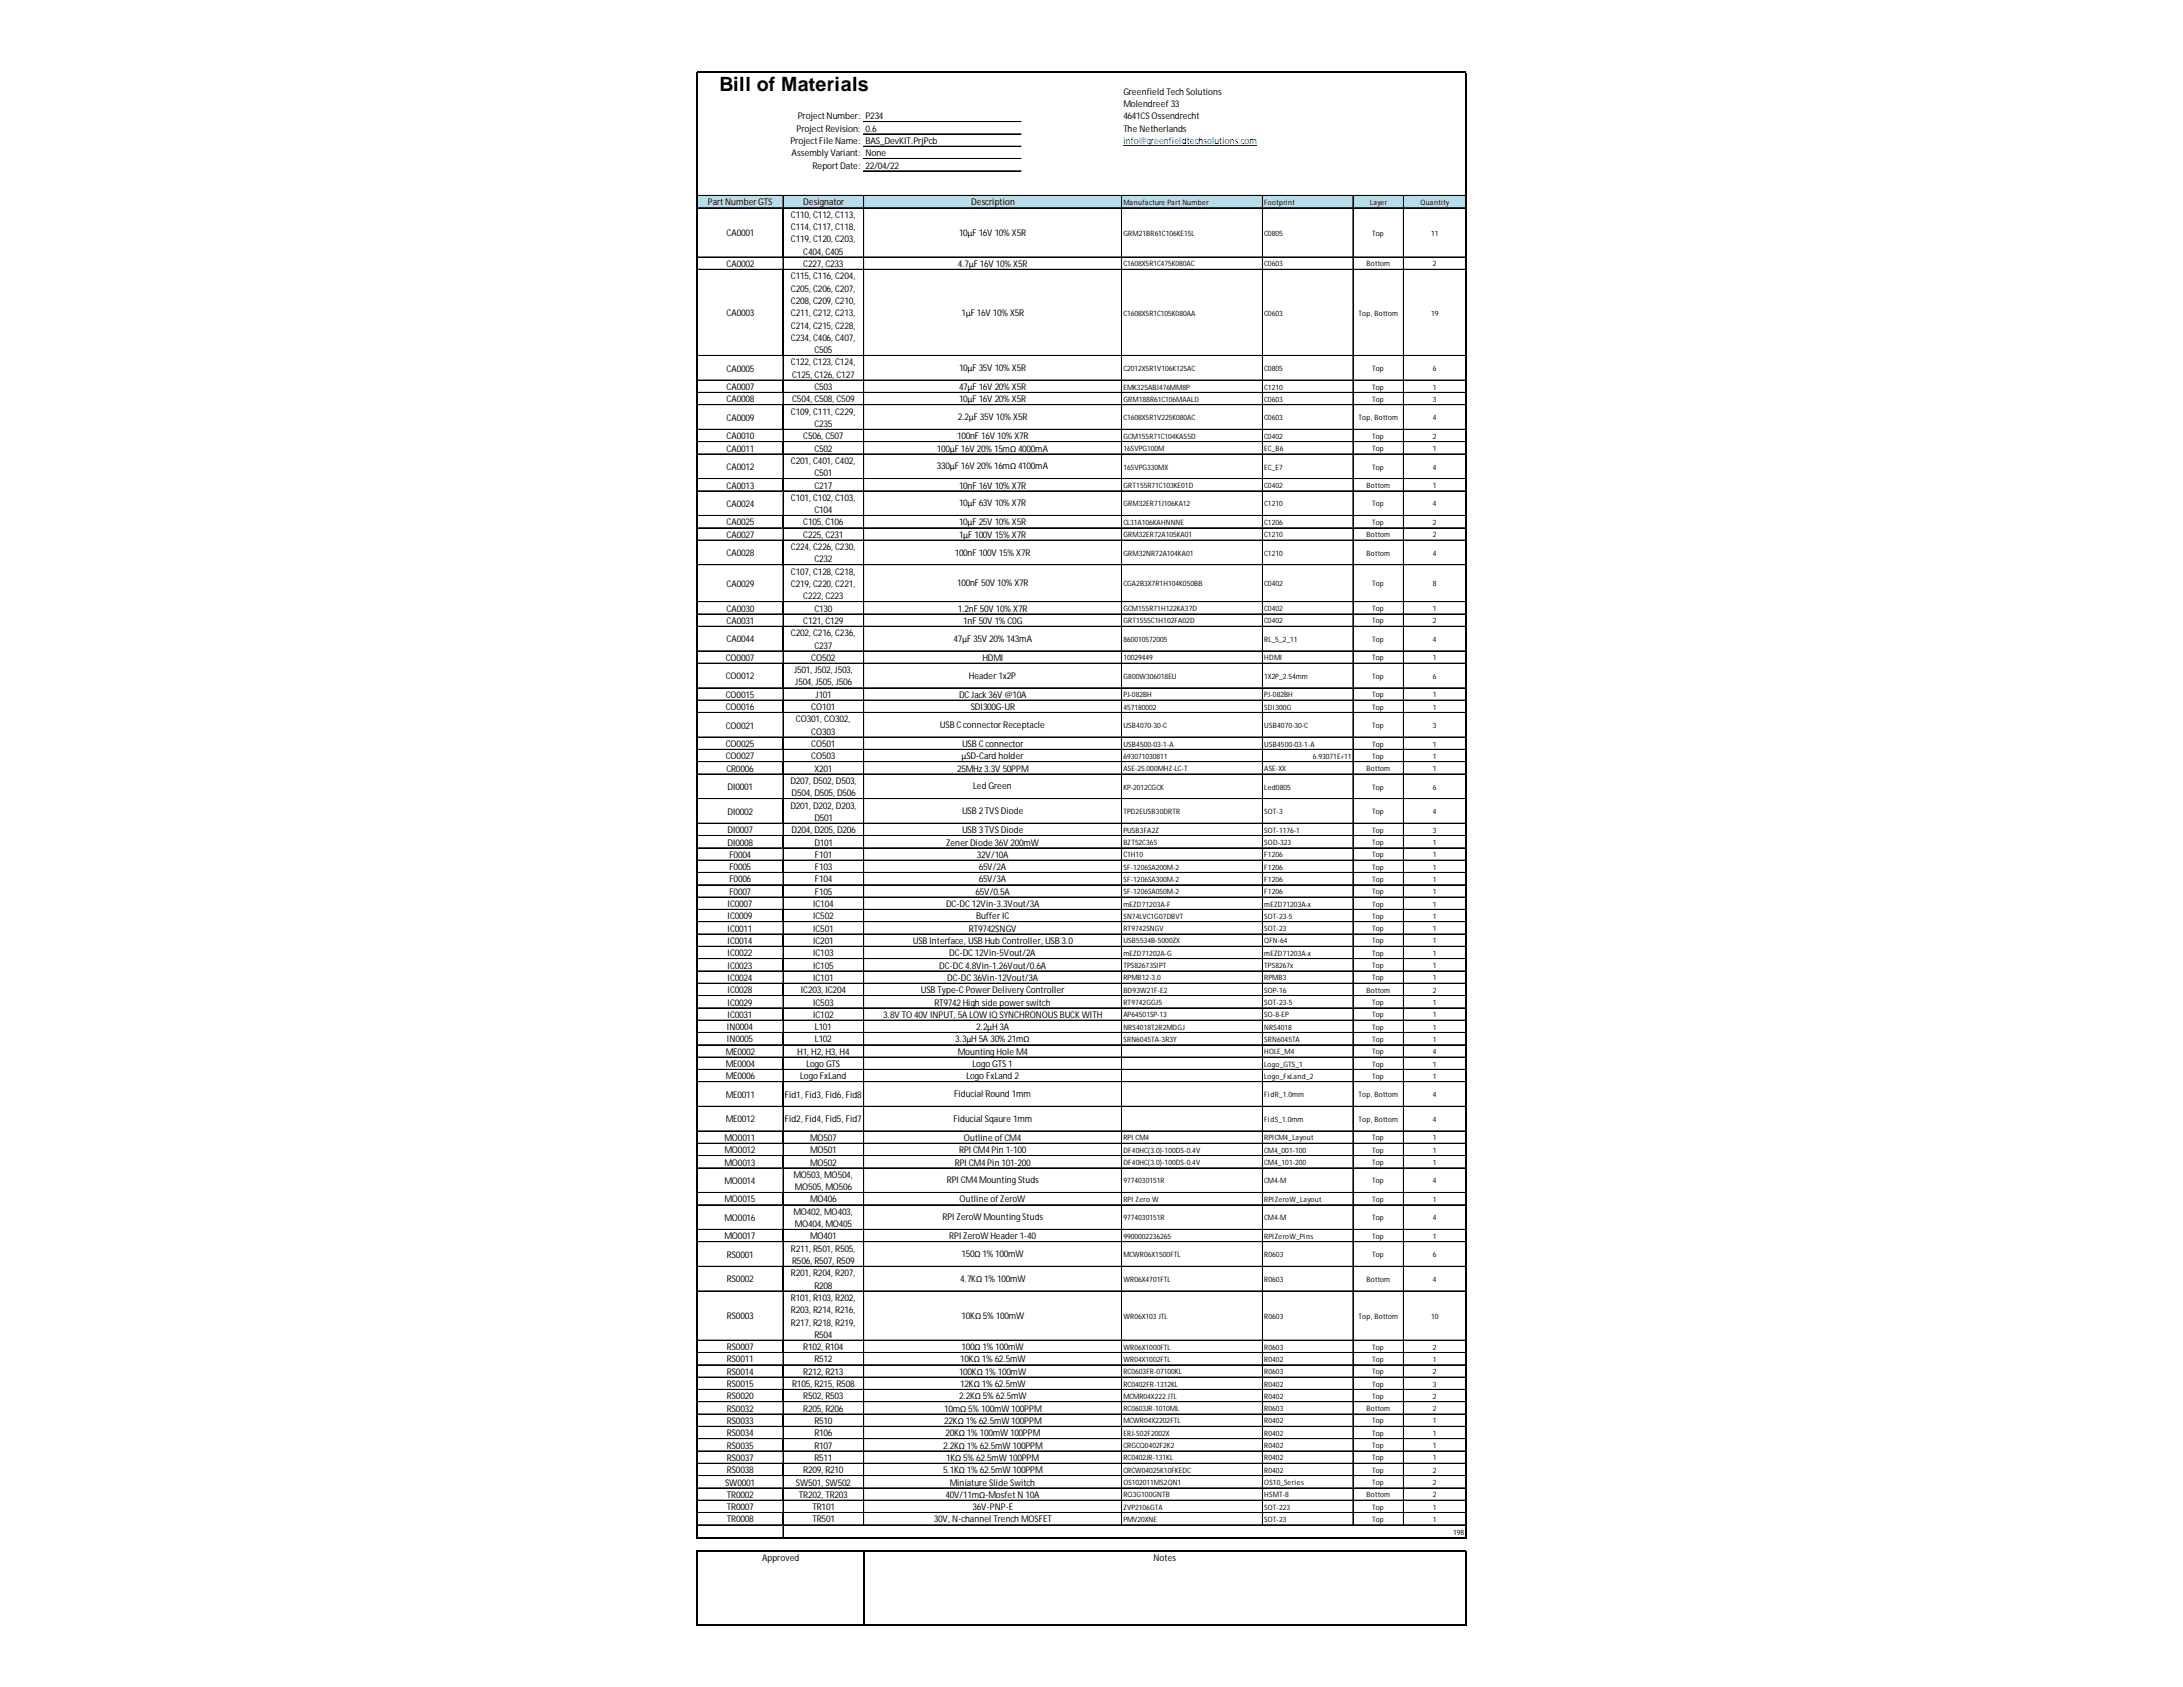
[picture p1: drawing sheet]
<svg xmlns="http://www.w3.org/2000/svg" width="279mm" height="216mm" viewBox="0 0 279 216" stroke-linecap="round" stroke-linejoin="round" font-family="sans-serif">
<defs><g id="words">
<text font-size="2.5" x="92.1" y="11.7">Bill of Materials</text>
<g font-size="1.2">
<text x="101.9" y="16.8">Project Revision: 0.6</text>
<text x="102.1" y="15.3">Project Number: P234</text>
<text x="143.8" y="12.1">Greenfield Tech Solutions</text>
<text x="143.8" y="13.7">Molendreef 33</text>
<text x="143.8" y="15.3">4641CS Ossendrecht</text>
<text x="143.8" y="16.8">The Netherlands</text>
<text x="101.2" y="18.4">Project File Name: BAS_DevKIT.PrjPcb</text>
<text x="101.3" y="20">Assembly Variant: None</text>
<text x="104" y="21.6">Report Date: 22/04/22</text>
<text x="90.6" y="26.3">Part Number GTS</text>
<text x="101.2" y="27.9">C110, C112, C113,</text>
<text x="101.2" y="29.4">C114, C117, C118,</text>
<text x="102.8" y="26.3">Designator</text>
<text x="124.3" y="26.2">Description</text>
<text x="93" y="30.2">CA0001</text>
<text x="93" y="34.2">CA0002</text>
<text x="101.2" y="31">C119, C120, C203,</text>
<text x="101.2" y="35.7">C115, C116, C204,</text>
<text x="102.8" y="32.6">C404, C405</text>
<text x="102.8" y="34.2">C227, C233</text>
<text x="122.6" y="34.2">4.7µF 16V 10% X5R</text>
<text x="122.7" y="30.2">10µF 16V 10% X5R</text>
<text x="93" y="40.5">CA0003</text>
<text x="101.2" y="37.3">C205, C206, C207,</text>
<text x="101.2" y="38.9">C208, C209, C210,</text>
<text x="101.2" y="40.5">C211, C212, C213,</text>
<text x="123.1" y="40.4">1µF 16V 10% X5R</text>
<text x="93" y="47.6">CA0005</text>
<text x="101.2" y="42">C214, C215, C228,</text>
<text x="101.2" y="43.6">C234, C406, C407,</text>
<text x="101.2" y="46.8">C122, C123, C124,</text>
<text x="104.2" y="45.2">C505</text>
<text x="122.7" y="47.5">10µF 35V 10% X5R</text>
<text x="93" y="49.9">CA0007</text>
<text x="93" y="51.5">CA0008</text>
<text x="93" y="53.9">CA0009</text>
<text x="101.2" y="53.1">C109, C111, C229,</text>
<text x="101.4" y="48.3">C125, C126, C127</text>
<text x="101.4" y="51.5">C504, C508, C509</text>
<text x="104.2" y="49.9">C503</text>
<text x="122.6" y="53.8">2.2µF 35V 10% X5R</text>
<text x="122.7" y="49.9">47µF 16V 20% X5R</text>
<text x="122.7" y="51.5">10µF 16V 20% X5R</text>
<text x="93" y="56.2">CA0010</text>
<text x="93" y="57.8">CA0011</text>
<text x="101.2" y="59.4">C201, C401, C402,</text>
<text x="102.8" y="56.2">C506, C507</text>
<text x="104.2" y="54.6">C235</text>
<text x="104.2" y="57.8">C502</text>
<text x="119.9" y="57.8">100µF 16V 20% 15mΩ 4000mA</text>
<text x="122.5" y="56.2">100nF 16V 10% X7R</text>
<text x="93" y="60.2">CA0012</text>
<text x="93" y="62.5">CA0013</text>
<text x="93" y="64.9">CA0024</text>
<text x="101.2" y="64.1">C101, C102, C103,</text>
<text x="104.2" y="60.9">C501</text>
<text x="104.2" y="62.5">C217</text>
<text x="104.2" y="65.7">C104</text>
<text x="119.9" y="60.1">330µF 16V 20% 16mΩ 4100mA</text>
<text x="122.7" y="62.5">10nF 16V 10% X7R</text>
<text x="122.7" y="64.8">10µF 63V 10% X7R</text>
<text x="93" y="67.2">CA0025</text>
<text x="93" y="68.8">CA0027</text>
<text x="93" y="71.2">CA0028</text>
<text x="101.2" y="70.4">C224, C226, C230,</text>
<text x="102.8" y="67.2">C105, C106</text>
<text x="102.8" y="68.8">C225, C231</text>
<text x="104.2" y="72">C232</text>
<text x="122.2" y="71.1">100nF 100V 15% X7R</text>
<text x="122.7" y="67.2">10µF 25V 10% X5R</text>
<text x="122.7" y="68.8">1µF 100V 15% X7R</text>
<text x="93" y="75.1">CA0029</text>
<text x="101.2" y="73.6">C107, C128, C218,</text>
<text x="101.2" y="75.1">C219, C220, C221,</text>
<text x="102.8" y="76.7">C222, C223</text>
<text x="122.5" y="75">100nF 50V 10% X7R</text>
<text x="93" y="78.3">CA0030</text>
<text x="93" y="79.9">CA0031</text>
<text x="93" y="82.2">CA0044</text>
<text x="101.2" y="81.4">C202, C216, C236,</text>
<text x="102.8" y="79.9">C121, C129</text>
<text x="104.2" y="78.3">C130</text>
<text x="104.2" y="83">C237</text>
<text x="122" y="82.1">47µF 35V 20% 143mA</text>
<text x="122.6" y="78.3">1.2nF 50V 10% X7R</text>
<text x="123.3" y="79.9">1nF 50V 1% C0G</text>
<text x="92.9" y="84.6">CO0007</text>
<text x="92.9" y="86.9">CO0012</text>
<text x="92.9" y="89.3">CO0015</text>
<text x="101.6" y="86.2">J501, J502, J503,</text>
<text x="101.8" y="87.7">J504, J505, J506</text>
<text x="103.8" y="84.6">CO502</text>
<text x="104.4" y="89.3">J101</text>
<text x="122.7" y="89.3">DC Jack 36V @10A</text>
<text x="124" y="86.9">Header 1x2P</text>
<text x="125.7" y="84.6">HDMI</text>
<text x="92.9" y="90.9">CO0016</text>
<text x="92.9" y="93.2">CO0021</text>
<text x="92.9" y="95.6">CO0025</text>
<text x="101.9" y="92.5">CO301, CO302,</text>
<text x="103.8" y="90.9">CO101</text>
<text x="103.8" y="94">CO303</text>
<text x="103.8" y="95.6">CO501</text>
<text x="120.3" y="93.2">USB C connector Receptacle</text>
<text x="123.1" y="95.6">USB C connector</text>
<text x="124.2" y="90.9">SDI300G-UR</text>
<text x="92.9" y="97.2">CO0027</text>
<text x="93" y="98.8">CR0006</text>
<text x="93.1" y="101.1">DI0001</text>
<text x="101.2" y="100.3">D207, D502, D503,</text>
<text x="101.3" y="101.9">D504, D505, D506</text>
<text x="103.8" y="97.2">CO503</text>
<text x="104.2" y="98.8">X201</text>
<text x="122.5" y="98.8">25MHz 3.3V 50PPM</text>
<text x="123.1" y="97.2">µSD-Card holder</text>
<text x="124.6" y="101">Led Green</text>
<text x="93.1" y="104.3">DI0002</text>
<text x="93.1" y="106.6">DI0007</text>
<text x="101.2" y="103.5">D201, D202, D203,</text>
<text x="101.3" y="106.6">D204, D205, D206</text>
<text x="104.2" y="105.1">D501</text>
<text x="123.1" y="104.2">USB 2TVS Diode</text>
<text x="123.1" y="106.6">USB 3TVS Diode</text>
<text x="93.1" y="108.2">DI0008</text>
<text x="93.4" y="109.8">F0004</text>
<text x="93.4" y="111.4">F0005</text>
<text x="93.4" y="112.9">F0006</text>
<text x="104.2" y="108.2">D101</text>
<text x="104.3" y="109.8">F101</text>
<text x="104.3" y="111.4">F103</text>
<text x="104.3" y="112.9">F104</text>
<text x="121.1" y="108.2">Zener Diode 36V 200mW</text>
<text x="125" y="109.8">32V/10A</text>
<text x="125.3" y="111.4">65V/2A</text>
<text x="125.3" y="112.9">65V/3A</text>
<text x="93.1" y="116.1">IC0007</text>
<text x="93.1" y="117.7">IC0009</text>
<text x="93.1" y="119.2">IC0011</text>
<text x="93.4" y="114.5">F0007</text>
<text x="104.1" y="116.1">IC104</text>
<text x="104.1" y="117.7">IC502</text>
<text x="104.1" y="119.2">IC501</text>
<text x="104.3" y="114.5">F105</text>
<text x="121.1" y="116.1">DC-DC 12Vin-3.3Vout/3A</text>
<text x="124" y="119.2">RT9742SNGV</text>
<text x="124.9" y="114.5">65V/0.5A</text>
<text x="124.9" y="117.7">Buffer IC</text>
<text x="93.1" y="120.8">IC0014</text>
<text x="93.1" y="122.4">IC0022</text>
<text x="93.1" y="124">IC0023</text>
<text x="93.1" y="125.5">IC0024</text>
<text x="104.1" y="120.8">IC201</text>
<text x="104.1" y="122.4">IC103</text>
<text x="104.1" y="124">IC105</text>
<text x="104.1" y="125.5">IC101</text>
<text x="116.8" y="120.8">USB Interface, USB Hub Controller, USB 3.0</text>
<text x="120.2" y="124">DC-DC 4.8Vin-1.26Vout/0.6A</text>
<text x="121.2" y="125.5">DC-DC 36Vin-12Vout/3A</text>
<text x="121.5" y="122.4">DC-DC 12Vin-5Vout/2A</text>
<text x="93" y="131.8">IN0004</text>
<text x="93.1" y="127.1">IC0028</text>
<text x="93.1" y="128.7">IC0029</text>
<text x="93.1" y="130.3">IC0031</text>
<text x="102.5" y="127.1">IC203, IC204</text>
<text x="104.1" y="128.7">IC503</text>
<text x="104.1" y="130.3">IC102</text>
<text x="104.3" y="131.8">L101</text>
<text x="113.1" y="130.3">3.8V TO 40V INPUT, 5A LOW IQ SYNCHRONOUS BUCK WITH</text>
<text x="117.9" y="127.1">USB Type-C Power Delivery Controller</text>
<text x="119.6" y="128.7">RT9742High side power switch</text>
<text x="124.9" y="131.8">2.2µH 3A</text>
<text x="92.9" y="135">ME0002</text>
<text x="92.9" y="136.6">ME0004</text>
<text x="93" y="133.4">IN0005</text>
<text x="102" y="135">H1, H2, H3, H4</text>
<text x="103.2" y="136.6">Logo GTS</text>
<text x="104.3" y="133.4">L102</text>
<text x="122.3" y="133.4">3.3µH 5A 30% 21mΩ</text>
<text x="122.6" y="135">Mounting Hole M4</text>
<text x="124.5" y="136.6">Logo GTS 1</text>
<text x="92.9" y="138.1">ME0006</text>
<text x="92.9" y="140.5">ME0011</text>
<text x="92.9" y="143.6">ME0012</text>
<text x="100.4" y="140.5">Fid1, Fid3, Fid6, Fid8</text>
<text x="100.4" y="143.6">Fid2, Fid4, Fid5, Fid7</text>
<text x="102.4" y="138.1">Logo FxLand</text>
<text x="122" y="143.6">Fiducial Sqaure 1mm</text>
<text x="122.1" y="140.4">Fiducial Round 1mm</text>
<text x="123.7" y="138.1">Logo FxLand 2</text>
<text x="92.7" y="146">MO0011</text>
<text x="92.7" y="147.6">MO0012</text>
<text x="92.7" y="149.2">MO0013</text>
<text x="103.7" y="146">MO507</text>
<text x="103.7" y="147.6">MO501</text>
<text x="103.7" y="149.2">MO502</text>
<text x="122.2" y="149.2">RPI CM4Pin 101-200</text>
<text x="122.7" y="147.6">RPI CM4Pin 1-100</text>
<text x="123.4" y="146">Outline of CM4</text>
<text x="92.7" y="151.5">MO0014</text>
<text x="92.7" y="153.9">MO0015</text>
<text x="101.6" y="150.7">MO503, MO504,</text>
<text x="101.6" y="155.5">MO402, MO403,</text>
<text x="101.7" y="152.3">MO505, MO506</text>
<text x="103.7" y="153.9">MO406</text>
<text x="121.2" y="151.4">RPI CM4Mounting Studs</text>
<text x="122.8" y="153.9">Outline of ZeroW</text>
<text x="92.7" y="156.3">MO0016</text>
<text x="92.7" y="158.6">MO0017</text>
<text x="93" y="161">RS0001</text>
<text x="101.2" y="160.2">R211, R501, R505,</text>
<text x="101.4" y="161.8">R506, R507, R509</text>
<text x="101.7" y="157">MO404, MO405</text>
<text x="103.7" y="158.6">MO401</text>
<text x="120.6" y="156.2">RPI ZeroW Mounting Studs</text>
<text x="121.5" y="158.6">RPI ZeroW Header 1-40</text>
<text x="123.1" y="160.9">150Ω 1% 100mW</text>
<text x="93" y="164.1">RS0002</text>
<text x="101.2" y="163.3">R201, R204, R207,</text>
<text x="101.2" y="166.5">R101, R103, R202,</text>
<text x="104.2" y="164.9">R208</text>
<text x="122.9" y="164">4.7KΩ 1% 100mW</text>
<text x="93" y="168.9">RS0003</text>
<text x="93" y="172.8">RS0007</text>
<text x="101.2" y="168.1">R203, R214, R216,</text>
<text x="101.2" y="169.6">R217, R218, R219,</text>
<text x="102.8" y="172.8">R102, R104</text>
<text x="104.2" y="171.2">R504</text>
<text x="123.1" y="168.8">10KΩ 5% 100mW</text>
<text x="123.1" y="172.8">100Ω 1% 100mW</text>
<text x="93" y="174.4">RS0011</text>
<text x="93" y="175.9">RS0014</text>
<text x="93" y="177.5">RS0015</text>
<text x="93" y="179.1">RS0020</text>
<text x="101.4" y="177.5">R105, R215, R508</text>
<text x="102.8" y="175.9">R212, R213</text>
<text x="102.8" y="179.1">R502, R503</text>
<text x="104.2" y="174.4">R512</text>
<text x="122.7" y="175.9">100KΩ 1% 100mW</text>
<text x="122.7" y="179.1">2.2KΩ 5% 62.5mW</text>
<text x="122.9" y="174.4">10KΩ 1% 62.5mW</text>
<text x="122.9" y="177.5">12KΩ 1% 62.5mW</text>
<text x="93" y="180.7">RS0032</text>
<text x="93" y="182.2">RS0033</text>
<text x="93" y="183.8">RS0034</text>
<text x="93" y="185.4">RS0035</text>
<text x="102.8" y="180.7">R205, R206</text>
<text x="104.2" y="182.2">R510</text>
<text x="104.2" y="183.8">R106</text>
<text x="104.2" y="185.4">R107</text>
<text x="120.7" y="185.4">2.2KΩ 1% 62.5mW 100PPM</text>
<text x="120.9" y="180.7">10mΩ 5% 100mW 100PPM</text>
<text x="120.9" y="182.2">22KΩ 1% 62.5mW 100PPM</text>
<text x="121" y="183.8">20KΩ 1% 100mW 100PPM</text>
<text x="92.8" y="190.1">SW0001</text>
<text x="93" y="187">RS0037</text>
<text x="93" y="188.5">RS0038</text>
<text x="93" y="191.7">TR0002</text>
<text x="101.9" y="190.1">SW501, SW502</text>
<text x="102.3" y="191.7">TR202, TR203</text>
<text x="102.8" y="188.5">R209, R210</text>
<text x="104.2" y="187">R511</text>
<text x="120.7" y="188.5">5.1KΩ 1% 62.5mW 100PPM</text>
<text x="121" y="191.7">40V/11mΩ-Mosfet N 10A</text>
<text x="121.1" y="187">1KΩ 5% 62.5mW 100PPM</text>
<text x="121.6" y="190.1">Miniature Slide Switch</text>
<text x="93" y="193.3">TR0007</text>
<text x="93" y="194.8">TR0008</text>
<text x="104" y="193.3">TR101</text>
<text x="104" y="194.8">TR501</text>
<text x="119.5" y="194.8">30V, N-channel Trench MOSFET</text>
<text x="124.5" y="193.3">36V-PNP-E</text>
<text x="97.5" y="199.7">Approved</text>
<text x="147.6" y="199.7">Notes</text>
</g>
<text font-size="1.2" fill="#00f" x="143.8" y="18.4">info@greenfieldtechsolutions.com</text>
<g font-size=".9">
<text x="143.8" y="26.2">Manufacture Part Number</text>
<text x="161.8" y="26.2">Footprint</text>
<text x="175.4" y="26.2">Layer</text>
<text x="181.8" y="26.2">Quantity</text>
<text x="143.8" y="30.2">GRM21BR61C106KE15L</text>
<text x="143.8" y="34.1">C1608X5R1C475K080AC</text>
<text x="161.8" y="30.2">C0805</text>
<text x="161.8" y="34.1">C0603</text>
<text x="174.9" y="34.1">Bottom</text>
<text x="175.6" y="30.2">Top</text>
<text x="183.2" y="30.2">11</text>
<text x="183.4" y="34.1">2</text>
<text x="143.8" y="40.4">C1608X5R1C105K080AA</text>
<text x="161.8" y="40.4">C0603</text>
<text x="173.9" y="40.4">Top, Bottom</text>
<text x="183.2" y="40.4">19</text>
<text x="143.8" y="47.5">C2012X5R1V106K125AC</text>
<text x="161.8" y="47.5">C0805</text>
<text x="175.6" y="47.5">Top</text>
<text x="183.4" y="47.5">6</text>
<text x="143.8" y="49.9">EMK325ABJ476MM8P</text>
<text x="143.8" y="51.4">GRM188R61C106MAALD</text>
<text x="143.8" y="53.8">C1608X5R1V225K080AC</text>
<text x="161.8" y="49.9">C1210</text>
<text x="161.8" y="51.4">C0603</text>
<text x="161.8" y="53.8">C0603</text>
<text x="173.9" y="53.8">Top, Bottom</text>
<text x="175.6" y="49.9">Top</text>
<text x="175.6" y="51.4">Top</text>
<text x="183.4" y="49.9">1</text>
<text x="183.4" y="51.4">3</text>
<text x="183.4" y="53.8">4</text>
<text x="143.8" y="56.2">GCM155R71C104KA55D</text>
<text x="143.8" y="57.7">16SVPG100M</text>
<text x="161.8" y="56.2">C0402</text>
<text x="161.8" y="57.7">EC_B6</text>
<text x="175.6" y="56.2">Top</text>
<text x="175.6" y="57.7">Top</text>
<text x="183.4" y="56.2">2</text>
<text x="183.4" y="57.7">1</text>
<text x="143.8" y="60.1">16SVPG330MX</text>
<text x="143.8" y="62.5">GRT155R71C103KE01D</text>
<text x="143.8" y="64.8">GRM32ER71J106KA12</text>
<text x="161.8" y="60.1">EC_E7</text>
<text x="161.8" y="62.5">C0402</text>
<text x="161.8" y="64.8">C1210</text>
<text x="174.9" y="62.5">Bottom</text>
<text x="175.6" y="60.1">Top</text>
<text x="175.6" y="64.8">Top</text>
<text x="183.4" y="60.1">4</text>
<text x="183.4" y="62.5">1</text>
<text x="183.4" y="64.8">4</text>
<text x="143.8" y="67.2">CL31A106KAHNNNE</text>
<text x="143.8" y="68.8">GRM32ER72A105KA01</text>
<text x="143.8" y="71.1">GRM32NR72A104KA01</text>
<text x="161.8" y="67.2">C1206</text>
<text x="161.8" y="68.8">C1210</text>
<text x="161.8" y="71.1">C1210</text>
<text x="174.9" y="68.8">Bottom</text>
<text x="174.9" y="71.1">Bottom</text>
<text x="175.6" y="67.2">Top</text>
<text x="183.4" y="67.2">2</text>
<text x="183.4" y="68.8">2</text>
<text x="183.4" y="71.1">4</text>
<text x="143.8" y="75.1">CGA2B3X7R1H104K050BB</text>
<text x="161.8" y="75.1">C0402</text>
<text x="175.6" y="75.1">Top</text>
<text x="183.4" y="75.1">8</text>
<text x="143.8" y="78.2">GCM155R71H122KA37D</text>
<text x="143.8" y="79.8">GRT1555C1H102FA02D</text>
<text x="143.8" y="82.1">860010572005</text>
<text x="161.8" y="78.2">C0402</text>
<text x="161.8" y="79.8">C0402</text>
<text x="161.8" y="82.1">RL_5_2_11</text>
<text x="175.6" y="78.2">Top</text>
<text x="175.6" y="79.8">Top</text>
<text x="175.6" y="82.1">Top</text>
<text x="183.4" y="78.2">1</text>
<text x="183.4" y="79.8">2</text>
<text x="183.4" y="82.1">4</text>
<text x="143.8" y="84.5">10029449</text>
<text x="143.8" y="86.9">G800W306018EU</text>
<text x="143.8" y="89.2">PJ-082BH</text>
<text x="161.8" y="84.5">HDMI</text>
<text x="161.8" y="86.9">1X2P_2.54mm</text>
<text x="161.8" y="89.2">PJ-082BH</text>
<text x="175.6" y="84.5">Top</text>
<text x="175.6" y="86.9">Top</text>
<text x="175.6" y="89.2">Top</text>
<text x="183.4" y="84.5">1</text>
<text x="183.4" y="86.9">6</text>
<text x="183.4" y="89.2">1</text>
<text x="143.8" y="90.8">457180002</text>
<text x="143.8" y="93.2">USB4070-30-C</text>
<text x="143.8" y="95.5">USB4500-03-1-A</text>
<text x="161.8" y="90.8">SDI300G</text>
<text x="161.8" y="93.2">USB4070-30-C</text>
<text x="161.8" y="95.5">USB4500-03-1-A</text>
<text x="175.6" y="90.8">Top</text>
<text x="175.6" y="93.2">Top</text>
<text x="175.6" y="95.5">Top</text>
<text x="183.4" y="90.8">1</text>
<text x="183.4" y="93.2">3</text>
<text x="183.4" y="95.5">1</text>
<text x="143.8" y="97.1">693071030811</text>
<text x="143.8" y="98.7">ASE-25.000MHZ-LC-T</text>
<text x="143.8" y="101">KP-2012CGCK</text>
<text x="161.8" y="98.7">ASE-XX</text>
<text x="161.8" y="101">Led0805</text>
<text x="168" y="97.1">6.93071E+11</text>
<text x="174.9" y="98.7">Bottom</text>
<text x="175.6" y="97.1">Top</text>
<text x="175.6" y="101">Top</text>
<text x="183.4" y="97.1">1</text>
<text x="183.4" y="98.7">1</text>
<text x="183.4" y="101">6</text>
<text x="143.8" y="104.2">TPD2EUSB30DRTR</text>
<text x="143.8" y="106.6">PUSB3FA2Z</text>
<text x="161.8" y="104.2">SOT-3</text>
<text x="161.8" y="106.6">SOT-1176-1</text>
<text x="175.6" y="104.2">Top</text>
<text x="175.6" y="106.6">Top</text>
<text x="183.4" y="104.2">4</text>
<text x="183.4" y="106.6">3</text>
<text x="143.8" y="108.1">BZT52C36S</text>
<text x="143.8" y="109.7">C1H10</text>
<text x="143.8" y="111.3">SF-1206SA200M-2</text>
<text x="143.8" y="112.9">SF-1206SA300M-2</text>
<text x="161.8" y="108.1">SOD-323</text>
<text x="161.8" y="109.7">F1206</text>
<text x="161.8" y="111.3">F1206</text>
<text x="161.8" y="112.9">F1206</text>
<text x="175.6" y="108.1">Top</text>
<text x="175.6" y="109.7">Top</text>
<text x="175.6" y="111.3">Top</text>
<text x="175.6" y="112.9">Top</text>
<text x="183.4" y="108.1">1</text>
<text x="183.4" y="109.7">1</text>
<text x="183.4" y="111.3">1</text>
<text x="183.4" y="112.9">1</text>
<text x="143.8" y="114.4">SF-1206SA050M-2</text>
<text x="143.8" y="116">mEZD71203A-F</text>
<text x="143.8" y="117.6">SN74LVC1G07DBVT</text>
<text x="143.8" y="119.2">RT9742SNGV</text>
<text x="161.8" y="114.4">F1206</text>
<text x="161.8" y="116">mEZD71203A-x</text>
<text x="161.8" y="117.6">SOT-23-5</text>
<text x="161.8" y="119.2">SOT-23</text>
<text x="175.6" y="114.4">Top</text>
<text x="175.6" y="116">Top</text>
<text x="175.6" y="117.6">Top</text>
<text x="175.6" y="119.2">Top</text>
<text x="183.4" y="114.4">1</text>
<text x="183.4" y="116">1</text>
<text x="183.4" y="117.6">1</text>
<text x="183.4" y="119.2">1</text>
<text x="143.8" y="120.7">USB5534B-5000ZX</text>
<text x="143.8" y="122.3">mEZD71202A-G</text>
<text x="143.8" y="123.9">TPS82673SIPT</text>
<text x="143.8" y="125.5">RPMB12-3.0</text>
<text x="161.8" y="120.7">QFN-64</text>
<text x="161.8" y="122.3">mEZD71203A-x</text>
<text x="161.8" y="123.9">TPS8267x</text>
<text x="161.8" y="125.5">RPMB3</text>
<text x="175.6" y="120.7">Top</text>
<text x="175.6" y="122.3">Top</text>
<text x="175.6" y="123.9">Top</text>
<text x="175.6" y="125.5">Top</text>
<text x="183.4" y="120.7">1</text>
<text x="183.4" y="122.3">1</text>
<text x="183.4" y="123.9">1</text>
<text x="183.4" y="125.5">1</text>
<text x="143.8" y="127">BD93W21F-E2</text>
<text x="143.8" y="128.6">RT9742GGJ5</text>
<text x="143.8" y="130.2">AP64501SP-13</text>
<text x="143.8" y="131.8">NRS4018T2R2MDGJ</text>
<text x="161.8" y="127">SOP-16</text>
<text x="161.8" y="128.6">SOT-23-5</text>
<text x="161.8" y="130.2">SO-8-EP</text>
<text x="161.8" y="131.8">NRS4018</text>
<text x="174.9" y="127">Bottom</text>
<text x="175.6" y="128.6">Top</text>
<text x="175.6" y="130.2">Top</text>
<text x="175.6" y="131.8">Top</text>
<text x="183.4" y="127">2</text>
<text x="183.4" y="128.6">1</text>
<text x="183.4" y="130.2">1</text>
<text x="183.4" y="131.8">1</text>
<text x="143.8" y="133.3">SRN6045TA-3R3Y</text>
<text x="161.8" y="133.3">SRN6045TA</text>
<text x="161.8" y="134.9">HOLE_M4</text>
<text x="161.8" y="136.5">Logo_GTS_1</text>
<text x="175.6" y="133.3">Top</text>
<text x="175.6" y="134.9">Top</text>
<text x="175.6" y="136.5">Top</text>
<text x="183.4" y="133.3">1</text>
<text x="183.4" y="134.9">4</text>
<text x="183.4" y="136.5">1</text>
<text x="161.8" y="138.1">Logo_FxLand_2</text>
<text x="161.8" y="140.4">FidR_1.0mm</text>
<text x="161.8" y="143.6">FidS_1.0mm</text>
<text x="173.9" y="140.4">Top, Bottom</text>
<text x="173.9" y="143.6">Top, Bottom</text>
<text x="175.6" y="138.1">Top</text>
<text x="183.4" y="138.1">1</text>
<text x="183.4" y="140.4">4</text>
<text x="183.4" y="143.6">4</text>
<text x="143.8" y="145.9">RPI CM4</text>
<text x="143.8" y="147.5">DF40HC(3.0)-100DS-0.4V</text>
<text x="143.8" y="149.1">DF40HC(3.0)-100DS-0.4V</text>
<text x="161.8" y="145.9">RPICM4_Layout</text>
<text x="161.8" y="147.5">CM4_001-100</text>
<text x="161.8" y="149.1">CM4_101-200</text>
<text x="175.6" y="145.9">Top</text>
<text x="175.6" y="147.5">Top</text>
<text x="175.6" y="149.1">Top</text>
<text x="183.4" y="145.9">1</text>
<text x="183.4" y="147.5">1</text>
<text x="183.4" y="149.1">1</text>
<text x="143.8" y="151.5">9774030151R</text>
<text x="143.8" y="153.8">RPI Zero W</text>
<text x="161.8" y="151.5">CM4-M</text>
<text x="161.8" y="153.8">RPIZeroW_Layout</text>
<text x="175.6" y="151.5">Top</text>
<text x="175.6" y="153.8">Top</text>
<text x="183.4" y="151.5">4</text>
<text x="183.4" y="153.8">1</text>
<text x="143.8" y="156.2">9774030151R</text>
<text x="143.8" y="158.5">9900002236265</text>
<text x="143.8" y="160.9">MCWR06X1500FTL</text>
<text x="161.8" y="156.2">CM4-M</text>
<text x="161.8" y="158.5">RPIZeroW_Pins</text>
<text x="161.8" y="160.9">R0603</text>
<text x="175.6" y="156.2">Top</text>
<text x="175.6" y="158.5">Top</text>
<text x="175.6" y="160.9">Top</text>
<text x="183.4" y="156.2">4</text>
<text x="183.4" y="158.5">1</text>
<text x="183.4" y="160.9">6</text>
<text x="143.8" y="164.1">WR06X4701FTL</text>
<text x="161.8" y="164.1">R0603</text>
<text x="174.9" y="164.1">Bottom</text>
<text x="183.4" y="164.1">4</text>
<text x="143.8" y="168.8">WR06X103 JTL</text>
<text x="143.8" y="172.7">WR06X1000FTL</text>
<text x="161.8" y="168.8">R0603</text>
<text x="161.8" y="172.7">R0603</text>
<text x="173.9" y="168.8">Top, Bottom</text>
<text x="175.6" y="172.7">Top</text>
<text x="183.2" y="168.8">10</text>
<text x="183.4" y="172.7">2</text>
<text x="143.8" y="174.3">WR04X1002FTL</text>
<text x="143.8" y="175.9">RC0603FR-07100KL</text>
<text x="143.8" y="177.5">RC0402FR-1312KL</text>
<text x="143.8" y="179">MCMR04X222 JTL</text>
<text x="161.8" y="174.3">R0402</text>
<text x="161.8" y="175.9">R0603</text>
<text x="161.8" y="177.5">R0402</text>
<text x="161.8" y="179">R0402</text>
<text x="175.6" y="174.3">Top</text>
<text x="175.6" y="175.9">Top</text>
<text x="175.6" y="177.5">Top</text>
<text x="175.6" y="179">Top</text>
<text x="183.4" y="174.3">1</text>
<text x="183.4" y="175.9">2</text>
<text x="183.4" y="177.5">3</text>
<text x="183.4" y="179">2</text>
<text x="143.8" y="180.6">RC0603JR-1010ML</text>
<text x="143.8" y="182.2">MCWR04X2202FTL</text>
<text x="143.8" y="183.8">ERJ-S02F2002X</text>
<text x="143.8" y="185.3">CRGCQ0402F2K2</text>
<text x="161.8" y="180.6">R0603</text>
<text x="161.8" y="182.2">R0402</text>
<text x="161.8" y="183.8">R0402</text>
<text x="161.8" y="185.3">R0402</text>
<text x="174.9" y="180.6">Bottom</text>
<text x="175.6" y="182.2">Top</text>
<text x="175.6" y="183.8">Top</text>
<text x="175.6" y="185.3">Top</text>
<text x="183.4" y="180.6">2</text>
<text x="183.4" y="182.2">1</text>
<text x="183.4" y="183.8">1</text>
<text x="183.4" y="185.3">1</text>
<text x="143.8" y="186.9">RC0402JR-131KL</text>
<text x="143.8" y="188.5">CRCW04025K10FKEDC</text>
<text x="143.8" y="190.1">OS102011MS2QN1</text>
<text x="143.8" y="191.6">RQ3G100GNTB</text>
<text x="161.8" y="186.9">R0402</text>
<text x="161.8" y="188.5">R0402</text>
<text x="161.8" y="190.1">OS10_Series</text>
<text x="161.8" y="191.6">HSMT-8</text>
<text x="174.9" y="191.6">Bottom</text>
<text x="175.6" y="186.9">Top</text>
<text x="175.6" y="188.5">Top</text>
<text x="175.6" y="190.1">Top</text>
<text x="183.4" y="186.9">1</text>
<text x="183.4" y="188.5">2</text>
<text x="183.4" y="190.1">2</text>
<text x="183.4" y="191.6">2</text>
<text x="143.8" y="193.2">ZVP2106GTA</text>
<text x="143.8" y="194.8">PMV20XNE</text>
<text x="161.8" y="193.2">SOT-223</text>
<text x="161.8" y="194.8">SOT-23</text>
<text x="175.6" y="193.2">Top</text>
<text x="175.6" y="194.8">Top</text>
<text x="183.4" y="193.2">1</text>
<text x="183.4" y="194.8">1</text>
<text x="186" y="196.4">198</text>
</g>
</g></defs>
<path d="M89.2 25h98.5v1.7h-98.5z" fill="#b7dee8"/>
<path d="M143.8 18.6h17.1" fill="none" stroke="#00f" stroke-width=".13"/>
<g fill="none" stroke="#000" stroke-width=".13">
<path d="M89.2 9.2v187.7M110.5 15.6h20.2M110.5 17.1h20.2M110.5 17.2h20.2M110.5 18.7h20.2M89.3 26.6h10.8M89.3 32.9h10.8M89.3 34.5h10.8M89.3 25h98.2M100.2 25.1v1.5M100.2 33v1.5M100.3 26.6h87.2"/>
<path d="M100.3 32.9h87.2M100.3 34.5h87.2M110.5 25.1v170.1M110.5 20.3h20.2M110.5 21.9h20.2M110.6 25.1v170.1M143.5 25.1v170.1M143.6 25.1v170.1M161.6 25.1v170.1M173.2 25.1v170.1M179.6 25.1v170.1M179.7 25.1v170.1"/>
<path d="M89.3 45.5h10.8M89.3 48.6h10.8M89.3 48.7h10.8M89.3 50.2h10.8M89.3 50.3h10.8M89.3 51.8h10.8M89.3 54.9h10.8M89.3 55h10.8M89.3 56.5h10.8M89.3 56.6h10.8M89.3 58.1h10.8M100.2 45.6v3"/>
<path d="M100.2 50.3v1.5M100.2 55v1.5M100.2 58.2v3M100.3 45.6v3M100.3 58.2v3M100.3 45.5h87.2M100.3 48.6h87.2M100.3 48.7h87.2M100.3 50.2h87.2M100.3 50.3h87.2M100.3 51.8h87.2M100.3 54.9h87.2"/>
<path d="M100.3 55h87.2M100.3 56.5h87.2M100.3 56.6h87.2M100.3 58.1h87.2M89.3 61.2h10.8M89.3 61.3h10.8M89.3 62.8h10.8M89.3 62.9h10.8M89.3 66h10.8M89.3 67.5h10.8M89.3 67.6h10.8M89.3 69.1h10.8"/>
<path d="M89.3 69.2h10.8M89.3 72.3h10.8M89.3 77h10.8M89.3 78.6h10.8M100.2 62.9v3.1M100.2 67.6v1.5M100.2 72.3v4.7M100.2 78.6v1.5M100.3 62.9v3.1M100.3 72.3v4.7M100.3 61.2h87.2M100.3 61.3h87.2"/>
<path d="M100.3 62.8h87.2M100.3 62.9h87.2M100.3 66h87.2M100.3 67.5h87.2M100.3 67.6h87.2M100.3 69.1h87.2M100.3 69.2h87.2M100.3 72.3h87.2M100.3 77h87.2M100.3 78.6h87.2M89.3 80.1h10.8M89.3 80.2h10.8"/>
<path d="M89.3 83.3h10.8M89.3 84.9h10.8M89.3 88h10.8M89.3 88.1h10.8M89.3 89.6h10.8M89.3 91.2h10.8M89.3 94.3h10.8M89.3 94.4h10.8M89.3 95.9h10.8M89.3 97.5h10.8M89.3 99h10.8M89.3 99.1h10.8"/>
<path d="M100.2 83.4v1.5M100.2 88.1v1.5M100.2 91.2v3.1M100.2 96v1.5M100.2 99.1v3.1M100.3 91.2v3.1M100.3 99.1v3.1M100.3 80.1h87.2M100.3 80.2h87.2M100.3 83.3h87.2M100.3 84.9h87.2M100.3 88h87.2"/>
<path d="M100.3 88.1h87.2M100.3 89.6h87.2M100.3 91.2h87.2M100.3 94.3h87.2M100.3 94.4h87.2M100.3 95.9h87.2M100.3 97.5h87.2M100.3 99h87.2M100.3 99.1h87.2M89.3 102.2h10.8M89.3 105.3h10.8M89.3 105.4h10.8"/>
<path d="M89.3 106.9h10.8M89.3 107h10.8M89.3 108.5h10.8M89.3 110.1h10.8M89.3 111.6h10.8M89.3 111.7h10.8M89.3 113.2h10.8M89.3 113.3h10.8M89.3 114.8h10.8M89.3 116.4h10.8M89.3 118h10.8M89.3 119.5h10.8"/>
<path d="M89.3 119.6h10.8M100.2 105.4v1.5M100.2 108.6v1.5M100.2 111.7v1.5M100.2 114.9v1.5M100.2 118v1.5M100.3 102.2h87.2M100.3 105.3h87.2M100.3 105.4h87.2M100.3 106.9h87.2M100.3 107h87.2M100.3 108.5h87.2"/>
<path d="M100.3 110.1h87.2M100.3 111.6h87.2M100.3 111.7h87.2M100.3 113.2h87.2M100.3 113.3h87.2M100.3 114.8h87.2M100.3 116.4h87.2M100.3 118h87.2M100.3 119.5h87.2M100.3 119.6h87.2M89.3 121.1h10.8M89.3 122.7h10.8"/>
<path d="M89.3 124.3h10.8M89.3 125.8h10.8M89.3 125.9h10.8M89.3 127.4h10.8M89.3 129h10.8M89.3 130.6h10.8M89.3 132.1h10.8M89.3 132.2h10.8M89.3 133.7h10.8M89.3 135.3h10.8M89.3 136.9h10.8M89.3 138.4h10.8"/>
<path d="M89.3 138.5h10.8M100.2 121.2v1.5M100.2 124.3v1.5M100.2 127.5v1.5M100.2 130.6v1.5M100.2 133.8v1.5M100.2 136.9v1.5M100.3 121.1h87.2M100.3 122.7h87.2M100.3 124.3h87.2M100.3 125.8h87.2M100.3 125.9h87.2"/>
<path d="M100.3 127.4h87.2M100.3 129h87.2M100.3 130.6h87.2M100.3 132.1h87.2M100.3 132.2h87.2M100.3 133.7h87.2M100.3 135.3h87.2M100.3 136.9h87.2M100.3 138.4h87.2M100.3 138.5h87.2M89.3 141.6h10.8M89.3 144.7h10.8"/>
<path d="M89.3 144.8h10.8M89.3 146.3h10.8M89.3 147.9h10.8M89.3 149.5h10.8M89.3 152.6h10.8M89.3 154.2h10.8M89.3 157.3h10.8M89.3 157.4h10.8M89.3 158.9h10.8M100.2 141.7v3M100.2 146.4v1.5M100.2 149.5v3.1"/>
<path d="M100.2 154.3v3M100.2 159v3.1M100.3 141.7v3M100.3 149.5v3.1M100.3 154.3v3M100.3 159v3.1M100.3 141.6h87.2M100.3 144.7h87.2M100.3 144.8h87.2M100.3 146.3h87.2M100.3 147.9h87.2M100.3 149.5h87.2"/>
<path d="M100.3 152.6h87.2M100.3 154.2h87.2M100.3 157.3h87.2M100.3 157.4h87.2M100.3 158.9h87.2M89.3 162.1h10.8M89.3 165.2h10.8M89.3 171.5h10.8M89.3 173.1h10.8M89.3 174.7h10.8M89.3 176.2h10.8M89.3 176.3h10.8"/>
<path d="M89.3 177.8h10.8M89.3 177.9h10.8M89.3 179.4h10.8M100.2 165.3v6.2M100.2 173.2v1.5M100.2 176.3v1.5M100.2 179.5v1.5M100.3 165.3v6.2M100.3 162.1h87.2M100.3 165.2h87.2M100.3 171.5h87.2M100.3 173.1h87.2"/>
<path d="M100.3 174.7h87.2M100.3 176.2h87.2M100.3 176.3h87.2M100.3 177.8h87.2M100.3 177.9h87.2M100.3 179.4h87.2M89.2 198.4v9.7M89.3 181h10.8M89.3 182.5h10.8M89.3 182.6h10.8M89.3 184.1h10.8M89.3 184.2h10.8"/>
<path d="M89.3 185.7h10.8M89.3 187.3h10.8M89.3 188.8h10.8M89.3 188.9h10.8M89.3 190.4h10.8M89.3 190.5h10.8M89.3 192h10.8M89.3 193.6h10.8M89.3 195.1h10.8M89.3 195.2h10.8M100.2 182.6v1.5M100.2 185.8v1.5"/>
<path d="M100.2 188.9v1.5M100.2 192.1v1.5M100.2 195.2v1.5M100.3 181h87.2M100.3 182.5h87.2M100.3 182.6h87.2M100.3 184.1h87.2M100.3 184.2h87.2M100.3 185.7h87.2M100.3 187.3h87.2M100.3 188.8h87.2M100.3 188.9h87.2"/>
<path d="M100.3 190.4h87.2M100.3 190.5h87.2M100.3 192h87.2M100.3 193.6h87.2M100.3 195.1h87.2M100.3 195.2h87.2"/>
</g>
<g fill="#000">
<path d="M100.2 25.1h.1v1.5h-.1zM100.2 33h.1v1.5h-.1zM100.1 48.6h.2v1.7h-.2zM100.1 56.5h.2v1.7h-.2zM100.2 50.3h.1v1.5h-.1zM100.2 55h.1v1.5h-.1zM100.1 61.2h.2v1.7h-.2zM100.1 66h.2v1.6h-.2zM100.1 77h.2v1.6h-.2zM100.2 67.6h.1v1.5h-.1zM100.2 78.6h.1v1.5h-.1zM100.1 89.6h.2v1.6h-.2z"/>
<path d="M100.1 94.3h.2v1.7h-.2zM100.1 97.5h.2v1.6h-.2zM100.2 83.4h.1v1.5h-.1zM100.2 88.1h.1v1.5h-.1zM100.2 96h.1v1.5h-.1zM100.1 106.9h.2v1.7h-.2zM100.1 110.1h.2v1.6h-.2zM100.1 113.2h.2v1.7h-.2zM100.1 116.4h.2v1.6h-.2zM100.1 119.5h.2v1.7h-.2zM100.2 105.4h.1v1.5h-.1zM100.2 108.6h.1v1.5h-.1z"/>
<path d="M100.2 111.7h.1v1.5h-.1zM100.2 114.9h.1v1.5h-.1zM100.2 118h.1v1.5h-.1zM100.1 122.7h.2v1.6h-.2zM100.1 125.8h.2v1.7h-.2zM100.1 129h.2v1.6h-.2zM100.1 132.1h.2v1.7h-.2zM100.1 135.3h.2v1.6h-.2zM100.2 121.2h.1v1.5h-.1zM100.2 124.3h.1v1.5h-.1zM100.2 127.5h.1v1.5h-.1zM100.2 130.6h.1v1.5h-.1z"/>
<path d="M100.2 133.8h.1v1.5h-.1zM100.2 136.9h.1v1.5h-.1zM100.1 144.7h.2v1.7h-.2zM100.1 147.9h.2v1.6h-.2zM100.1 152.6h.2v1.7h-.2zM100.1 157.3h.2v1.7h-.2zM100.2 146.4h.1v1.5h-.1zM100.1 171.5h.2v1.7h-.2zM100.1 174.7h.2v1.6h-.2zM100.1 177.8h.2v1.7h-.2zM100.2 173.2h.1v1.5h-.1zM100.2 176.3h.1v1.5h-.1z"/>
<path d="M100.2 179.5h.1v1.5h-.1zM100.1 181h.2v1.6h-.2zM100.1 184.1h.2v1.7h-.2zM100.1 187.3h.2v1.6h-.2zM100.1 190.4h.2v1.7h-.2zM100.1 193.6h.2v1.6h-.2zM100.2 182.6h.1v1.5h-.1zM100.2 185.8h.1v1.5h-.1zM100.2 188.9h.1v1.5h-.1zM100.2 192.1h.1v1.5h-.1zM100.2 195.2h.1v1.5h-.1z"/>
</g>
<g fill="none" stroke="#000" stroke-width=".16">
<path d="M89.3 9.3h98.4M187.6 9.3v187.6M100.2 26.6v6.4M100.2 34.5v11.1M100.2 51.8v3.2M100.2 69.1v3.2M100.2 80.1v3.3M100.2 84.9v3.2M100.2 102.2v3.2M100.2 138.4v3.3M100.2 162.1v3.2M89.3 196.8h98.4"/>
<path d="M89.3 198.4h98.4M110.5 198.5v9.6M187.6 198.5v9.6M89.3 208h98.4"/>
</g>
<use href="#words"/>
</svg>
